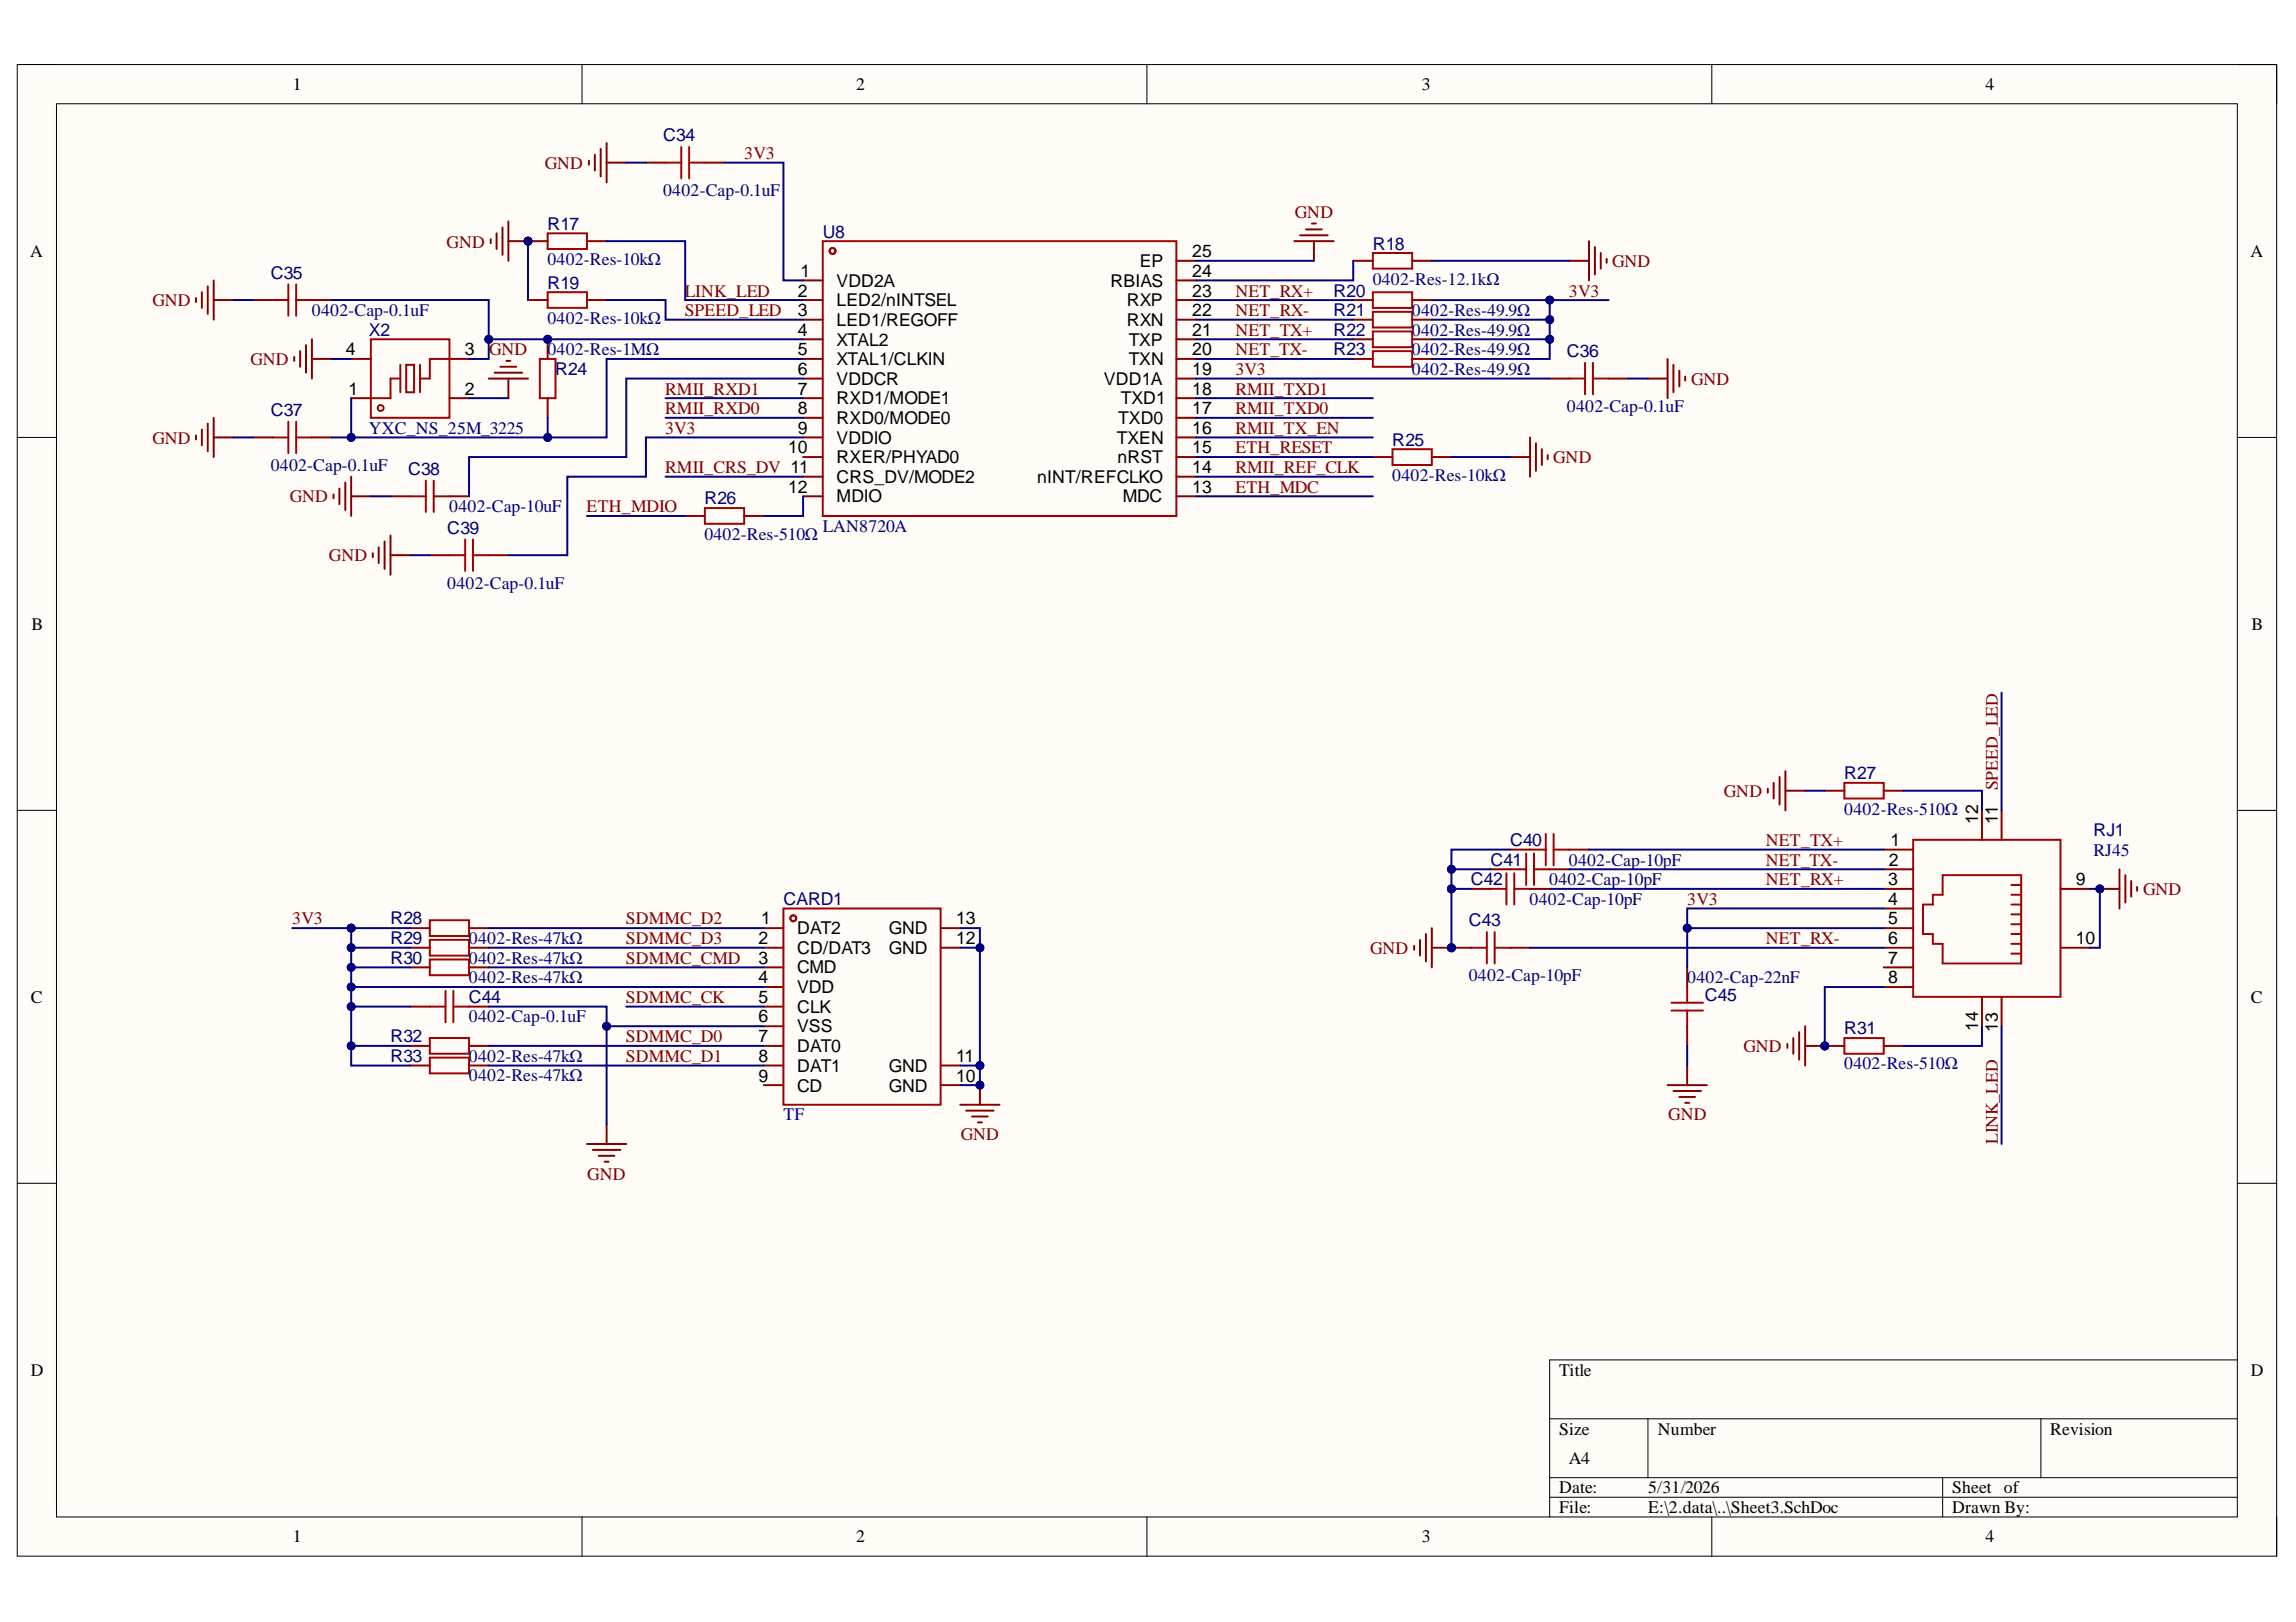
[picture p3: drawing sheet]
<svg xmlns="http://www.w3.org/2000/svg" width="297mm" height="210mm" viewBox="0 0 297 210" stroke-linecap="round" stroke-linejoin="round" font-family="sans-serif">
<defs><g id="words">
<g font-size="2.3">
<text x="37.9" y="11.7">1</text>
<text x="110.7" y="11.7">2</text>
<text x="183.9" y="11.7">3</text>
<text x="256.9" y="11.7">4</text>
<text x="3.9" y="33.3">A</text>
<text x="103.6" y="35.8">1</text>
<text x="147.5" y="34.6">EP</text>
<text x="154.2" y="35.8">24</text>
<text x="154.2" y="33.3">25</text>
<text x="291.1" y="33.3">A</text>
<text x="103.2" y="38.4">2</text>
<text x="103.2" y="40.9">3</text>
<text x="108.2" y="37.1">VDD2A</text>
<text x="108.2" y="39.6">LED2/nINTSEL</text>
<text x="143.7" y="37.1">RBIAS</text>
<text x="145.8" y="39.6">RXP</text>
<text x="154.2" y="40.9">22</text>
<text x="154.2" y="38.4">23</text>
<text x="44.8" y="46">4</text>
<text x="60.2" y="46">3</text>
<text x="103.2" y="43.5">4</text>
<text x="103.2" y="46">5</text>
<text x="108.2" y="42.2">LED1/REGOFF</text>
<text x="108.2" y="44.7">XTAL2</text>
<text x="108.2" y="47.3">XTAL1/CLKIN</text>
<text x="145.8" y="42.2">RXN</text>
<text x="146" y="47.3">TXN</text>
<text x="146" y="44.7">TXP</text>
<text x="154.2" y="46">20</text>
<text x="154.2" y="43.5">21</text>
<text x="45.1" y="51.1">1</text>
<text x="60.2" y="51.1">2</text>
<text x="103.2" y="48.5">6</text>
<text x="103.2" y="51.1">7</text>
<text x="103.2" y="53.6">8</text>
<text x="108.2" y="49.8">VDDCR</text>
<text x="108.2" y="52.3">RXD1/MODE1</text>
<text x="142.8" y="49.8">VDD1A</text>
<text x="145" y="52.3">TXD1</text>
<text x="154.2" y="53.6">17</text>
<text x="154.2" y="51.1">18</text>
<text x="154.2" y="48.5">19</text>
<text x="102" y="58.7">10</text>
<text x="103.2" y="56.1">9</text>
<text x="108.2" y="54.9">RXD0/MODE0</text>
<text x="108.2" y="57.4">VDDIO</text>
<text x="108.2" y="59.9">RXER/PHYAD0</text>
<text x="144.5" y="57.4">TXEN</text>
<text x="144.6" y="59.9">nRST</text>
<text x="144.7" y="54.9">TXD0</text>
<text x="154.2" y="58.7">15</text>
<text x="154.2" y="56.1">16</text>
<text x="102" y="63.7">12</text>
<text x="108.2" y="62.5">CRS_DV/MODE2</text>
<text x="108.2" y="65">MDIO</text>
<text x="134.2" y="62.5">nINT/REFCLKO</text>
<text x="145.3" y="65">MDC</text>
<text x="154.2" y="63.7">13</text>
<text x="154.2" y="61.2">14</text>
<text x="4.1" y="81.5">B</text>
<text x="291.3" y="81.5">B</text>
<text x="255.9" y="106.6" transform="rotate(-90 255.9 106.6)">12</text>
<text x="258.5" y="106.6" transform="rotate(-90 258.5 106.6)">11</text>
<text x="244.3" y="112">2</text>
<text x="244.6" y="109.5">1</text>
<text x="98.5" y="119.6">1</text>
<text x="123.7" y="119.6">13</text>
<text x="244.3" y="119.6">5</text>
<text x="244.3" y="117.1">4</text>
<text x="244.3" y="114.6">3</text>
<text x="268.5" y="114.6">9</text>
<text x="98.1" y="124.7">3</text>
<text x="98.1" y="122.2">2</text>
<text x="103.1" y="126">CMD</text>
<text x="103.1" y="123.4">CD/DAT3</text>
<text x="103.1" y="120.9">DAT2</text>
<text x="115" y="120.9">GND</text>
<text x="115" y="123.4">GND</text>
<text x="123.7" y="122.2">12</text>
<text x="244.3" y="124.7">7</text>
<text x="244.3" y="122.2">6</text>
<text x="268.5" y="122.2">10</text>
<text x="4" y="129.8">C</text>
<text x="98.1" y="129.8">5</text>
<text x="98.1" y="127.2">4</text>
<text x="103.1" y="131">CLK</text>
<text x="103.1" y="128.5">VDD</text>
<text x="244.3" y="127.2">8</text>
<text x="291.2" y="129.8">C</text>
<text x="98.1" y="137.4">8</text>
<text x="98.1" y="134.8">7</text>
<text x="98.1" y="132.3">6</text>
<text x="103.1" y="136.1">DAT0</text>
<text x="103.1" y="133.6">VSS</text>
<text x="123.7" y="137.4">11</text>
<text x="255.9" y="133.4" transform="rotate(-90 255.9 133.4)">14</text>
<text x="258.5" y="133.5" transform="rotate(-90 258.5 133.5)">13</text>
<text x="98.1" y="140">9</text>
<text x="103.1" y="141.3">CD</text>
<text x="103.1" y="138.7">DAT1</text>
<text x="115" y="138.7">GND</text>
<text x="115" y="141.3">GND</text>
<text x="123.7" y="140">10</text>
<text x="4" y="178">D</text>
<text x="201.7" y="178">Title</text>
<text x="291.2" y="178">D</text>
<text x="201.7" y="185.7">Size</text>
<text x="214.5" y="185.7">Number</text>
<text x="265.2" y="185.7">Revision</text>
<text x="203" y="189.5">A4</text>
<text x="201.7" y="193.3">Date:</text>
<text x="201.7" y="195.8">File:</text>
<text x="213.2" y="193.3">5/31/2026</text>
<text x="213.2" y="195.8">E:\2.data\..\Sheet3.SchDoc</text>
<text x="252.6" y="193.3">Sheet of</text>
<text x="252.6" y="195.8">Drawn By:</text>
<text x="37.9" y="199.6">1</text>
<text x="110.7" y="199.6">2</text>
<text x="183.9" y="199.6">3</text>
<text x="256.9" y="199.6">4</text>
</g>
<g font-size="2.3" fill="#800000">
<text x="70.5" y="21.8">GND</text>
<text x="96.3" y="20.5">3V3</text>
<text x="167.5" y="28.1">GND</text>
<text x="57.8" y="32">GND</text>
<text x="208.6" y="34.6">GND</text>
<text x="19.7" y="39.6">GND</text>
<text x="88.6" y="38.4">LINK_LED</text>
<text x="88.6" y="40.9">SPEED_LED</text>
<text x="159.8" y="38.4">NET_RX+</text>
<text x="159.8" y="40.9">NET_RX-</text>
<text x="203" y="38.4">3V3</text>
<text x="32.4" y="47.3">GND</text>
<text x="63.3" y="46">GND</text>
<text x="159.8" y="43.5">NET_TX+</text>
<text x="159.8" y="46">NET_TX-</text>
<text x="86" y="51.1">RMII_RXD1</text>
<text x="86" y="53.6">RMII_RXD0</text>
<text x="159.8" y="51.1">RMII_TXD1</text>
<text x="159.8" y="53.6">RMII_TXD0</text>
<text x="159.8" y="48.5">3V3</text>
<text x="218.8" y="49.8">GND</text>
<text x="19.7" y="57.4">GND</text>
<text x="86" y="56.1">3V3</text>
<text x="159.8" y="56.1">RMII_TX_EN</text>
<text x="159.8" y="58.7">ETH_RESET</text>
<text x="200.9" y="59.9">GND</text>
<text x="37.5" y="65">GND</text>
<text x="86" y="61.2">RMII_CRS_DV 11</text>
<text x="159.8" y="63.7">ETH_MDC</text>
<text x="159.8" y="61.2">RMII_REF_CLK</text>
<text x="75.9" y="66.3">ETH_MDIO</text>
<text x="42.6" y="72.6">GND</text>
<text x="223" y="103.1">GND</text>
<text x="258.5" y="102.3" transform="rotate(-90 258.5 102.3)">SPEED_LED</text>
<text x="228.4" y="109.5">NET_TX+</text>
<text x="228.4" y="112">NET_TX-</text>
<text x="37.8" y="119.6">3V3</text>
<text x="81" y="119.6">SDMMC_D2</text>
<text x="218.3" y="117.1">3V3</text>
<text x="228.4" y="114.6">NET_RX+</text>
<text x="277.3" y="115.8">GND</text>
<text x="81" y="124.7">SDMMC_CMD</text>
<text x="81" y="122.2">SDMMC_D3</text>
<text x="177.3" y="123.4">GND</text>
<text x="228.4" y="122.2">NET_RX-</text>
<text x="81" y="129.8">SDMMC_CK</text>
<text x="81" y="134.8">SDMMC_D0</text>
<text x="81" y="137.4">SDMMC_D1</text>
<text x="225.6" y="136.1">GND</text>
<text x="124.3" y="147.5">GND</text>
<text x="215.8" y="145">GND</text>
<text x="258.5" y="148" transform="rotate(-90 258.5 148)">LINK_LED</text>
<text x="76" y="152.7">GND</text>
</g>
<g font-size="2.3" fill="#000080">
<text x="85.8" y="18.3">C34</text>
<text x="70.8" y="29.8">R17</text>
<text x="85.8" y="25.4">0402-Cap-0.1uF</text>
<text x="70.8" y="34.3">0402-Res-10kΩ</text>
<text x="106.4" y="30.8">U8</text>
<text x="177.6" y="32.3">R18</text>
<text x="35" y="36.1">C35</text>
<text x="40.4" y="40.9">0402-Cap-0.1uF</text>
<text x="70.8" y="37.4">R19</text>
<text x="70.8" y="41.9">0402-Res-10kΩ</text>
<text x="172.5" y="38.4">R20</text>
<text x="172.5" y="40.9">R21</text>
<text x="177.6" y="36.9">0402-Res-12.1kΩ</text>
<text x="182.7" y="40.9">0402-Res-49.9Ω</text>
<text x="47.7" y="43.5">X2</text>
<text x="70.8" y="46">0402-Res-1MΩ</text>
<text x="172.5" y="43.5">R22</text>
<text x="172.5" y="46">R23</text>
<text x="182.7" y="43.5">0402-Res-49.9Ω</text>
<text x="182.7" y="46">0402-Res-49.9Ω</text>
<text x="202.7" y="46.2">C36</text>
<text x="35" y="53.9">C37</text>
<text x="71.8" y="48.5">R24</text>
<text x="182.7" y="48.5">0402-Res-49.9Ω</text>
<text x="202.7" y="53.3">0402-Cap-0.1uF</text>
<text x="47.7" y="56.1">YXC_NS_25M_3225</text>
<text x="180.1" y="57.7">R25</text>
<text x="35" y="61">0402-Cap-0.1uF</text>
<text x="52.8" y="61.5">C38</text>
<text x="91.1" y="65.3">R26</text>
<text x="180.1" y="62.2">0402-Res-10kΩ</text>
<text x="57.9" y="69.1">C39</text>
<text x="58.1" y="66.3">0402-Cap-10uF</text>
<text x="91.1" y="69.8">0402-Res-510Ω</text>
<text x="106.4" y="68.8">LAN8720A</text>
<text x="57.9" y="76.2">0402-Cap-0.1uF</text>
<text x="238.6" y="100.9">R27</text>
<text x="238.6" y="105.4">0402-Res-510Ω</text>
<text x="192.8" y="112">C41</text>
<text x="195.4" y="109.5">C40</text>
<text x="203" y="112">0402-Cap-10pF</text>
<text x="270.8" y="108.2">RJ1</text>
<text x="270.8" y="110.8">RJ45</text>
<text x="50.5" y="119.6">R28</text>
<text x="101.4" y="117.1">CARD1</text>
<text x="190" y="119.9">C43</text>
<text x="190.3" y="114.6">C42</text>
<text x="197.9" y="117.1">0402-Cap-10pF</text>
<text x="200.4" y="114.6">0402-Cap-10pF</text>
<text x="50.5" y="122.2">R29</text>
<text x="50.5" y="124.7">R30</text>
<text x="60.7" y="122.2">0402-Res-47kΩ</text>
<text x="60.7" y="124.7">0402-Res-47kΩ</text>
<text x="60.7" y="127.2">0402-Res-47kΩ</text>
<text x="60.7" y="129.8">C44</text>
<text x="190" y="127">0402-Cap-10pF</text>
<text x="218.3" y="127.2">0402-Cap-22nF</text>
<text x="220.6" y="129.5">C45</text>
<text x="50.5" y="134.8">R32</text>
<text x="50.5" y="137.4">R33</text>
<text x="60.7" y="137.4">0402-Res-47kΩ</text>
<text x="60.7" y="132.3">0402-Cap-0.1uF</text>
<text x="238.6" y="133.8">R31</text>
<text x="60.7" y="139.9">0402-Res-47kΩ</text>
<text x="238.6" y="138.4">0402-Res-510Ω</text>
<text x="101.4" y="145">TF</text>
</g>
</g></defs>
<path d="M2.2 8.4h292.3v193h-292.3z" fill-rule="evenodd" fill="#fffcf8"/>
<path d="M2.2 8.4h292.3v193h-292.3z" fill="none" stroke="#000" stroke-width=".13"/>
<path d="M7.3 13.4h282.1v182.9h-282.1z" fill-rule="evenodd" fill="#fffcf8"/>
<g fill="none" stroke="#000" stroke-width=".13">
<path d="M2.2 8.3h5.1M7.3 13.4h282.1v182.9h-282.1zM75.3 8.3v5.1M148.4 8.3v5.1M221.5 8.4v5M289.4 8.4h5.1v5M2.2 56.6h5.1M289.4 56.6h5.1M2.2 104.9h5.1M289.4 104.9h5.1M2.2 153.1h5.1M289.4 153.1h5.1"/>
<path d="M289.4 176h-88.9v20.3M75.3 196.3v5.1M148.4 196.3v5.1M200.5 183.6h88.9M200.5 191.2h88.9M200.5 193.8h88.9M213.2 183.6v7.6M221.5 196.3v5.1M251.3 191.2v5.1M264 183.6v7.6M294.5 196.3v5.1"/>
</g>
<g fill="none" stroke="#800" stroke-width=".25">
<path d="M53.1 120.1h2.5M53.1 122.6h2.5M53.1 137.9h2.5M53.1 135.3h2.5M53.1 130.3h2.5M53.1 125.2h2.5M60.7 120.1h2.5M60.7 122.6h2.5M60.7 137.9h2.5M60.7 135.3h2.5M60.7 130.3h2.5M60.7 125.2h2.5"/>
<path d="M98.8 120.1h2.6M98.8 122.6h2.6M98.8 137.9h2.6M98.8 135.3h2.6M98.8 132.8h2.6M98.8 130.3h2.6M98.8 127.7h2.6M98.8 125.2h2.6M121.7 120.1h2.5M121.7 122.6h2.5M121.7 137.9h2.5M98.8 140.4h2.6"/>
<path d="M121.7 140.4h2.5"/>
</g>
<g fill="none" stroke="#a00000" stroke-width=".25">
<path d="M55.6 119.1h5.1v2h-5.1zM101.4 117.6h20.3v25.4h-20.3zM55.6 121.6h5.1v2.1h-5.1zM55.6 134.3h5.1v2.1h-5.1zM55.6 136.9h5.1v2h-5.1zM55.6 124.2h5.1v2h-5.1zM55.6 130.3h2M57.6 128.2v4.1M58.7 128.2v4.1M58.7 130.3h2"/>
<circle cx="102.6" cy="118.8" r=".38"/>
</g>
<path d="M75.9 148h5.1M76.7 148.8h3.6M77.5 149.6h2M78.2 150.3h.5M78.5 145.5v2.5M124.2 143h5.1M125 143.7h3.6M125.8 144.5h2M126.5 145.3h.5M126.8 140.4v2.6" fill="none" stroke="#800000" stroke-width=".25"/>
<circle cx="126.8" cy="140.4" r=".51" fill="#000080"/>
<circle cx="126.8" cy="140.4" r=".51" fill="none" stroke="#000080" stroke-width=".13"/>
<g fill="none" stroke="#a00000" stroke-width=".25">
<path d="M106.4 31.2h45.8v35.6h-45.8zM35.3 56.6h2M37.3 54.6v4M38.3 56.6h2.1M38.3 54.6v4M48 43.9h10.1v10.2h-10.1zM51.8 47.2v3.6M51.8 49h-1.3v2.5h-2.5M52.6 47.2h1v3.6h-1zM54.3 47.2v3.6M58.1 46.4h-2.5v2.6h-1.3"/>
<circle cx="107.7" cy="32.5" r=".38"/>
<circle cx="49.2" cy="52.8" r=".38"/>
</g>
<g fill="none" stroke="#800" stroke-width=".25">
<path d="M103.9 36.3h2.5M103.9 38.8h2.5M152.2 36.3h2.5M152.2 38.8h2.5M152.2 33.8h2.5M32.7 56.6h2.6M40.4 56.6h2.5M45.4 46.4h2.6M45.4 51.5h2.6M58.1 46.4h2.6M58.1 51.5h2.6M103.9 41.4h2.5"/>
<path d="M103.9 43.9h2.5M103.9 46.4h2.5M103.9 49h2.5M103.9 51.5h2.5M103.9 54.1h2.5M103.9 56.6h2.5M103.9 59.1h2.5M152.2 41.4h2.5M152.2 43.9h2.5M152.2 46.4h2.5M152.2 49h2.5M152.2 51.5h2.5"/>
<path d="M152.2 54.1h2.5M152.2 56.6h2.5M152.2 59.1h2.5M103.9 61.7h2.5M103.9 64.2h2.5M152.2 61.7h2.5M152.2 64.2h2.5"/>
</g>
<path d="M38.1 46.2v.5M38.8 45.4v2.1M39.6 44.7v3.5M40.4 43.9v5.1M40.4 46.4h2.5M63.2 49h5.1M64 48.2h3.5M64.8 47.5h2M65.5 46.7h.5M65.8 49v2.5" fill="none" stroke="#800000" stroke-width=".25"/>
<circle cx="70.9" cy="43.9" r=".51" fill="#000080"/>
<circle cx="70.9" cy="43.9" r=".51" fill="none" stroke="#000080" stroke-width=".13"/>
<path d="M70.9 43.9v2.5" fill="none" stroke="#800" stroke-width=".25"/>
<circle cx="70.9" cy="43.9" r=".51" fill="#000080"/>
<circle cx="70.9" cy="43.9" r=".51" fill="none" stroke="#000080" stroke-width=".13"/>
<path d="M32.7 38.8h2.6M40.4 38.8h2.5M175.1 33.8h2.5M182.7 33.8h2.5M70.9 51.5v2.6M177.6 59.1h2.5M185.2 59.1h2.6" fill="none" stroke="#800" stroke-width=".25"/>
<path d="M35.3 38.8h2M37.3 36.8v4.1M38.3 36.8v4.1M38.3 38.8h2.1M177.6 32.7h5.1v2.1h-5.1zM69.8 46.4h2.1v5.1h-2.1zM180.1 58.1h5.1v2.1h-5.1z" fill="none" stroke="#a00000" stroke-width=".25"/>
<g fill="none" stroke="#800000" stroke-width=".25">
<path d="M25.4 38.6v.5M26.1 37.8v2M26.9 37.1v3.5M27.6 36.3v5.1M27.6 38.8h2.6M203 33.8h2.6M205.6 31.2v5.1M206.3 32v3.5M207.1 32.7v2.1M207.9 33.5v.5M25.4 56.4v.5M26.1 55.6v2"/>
<path d="M26.9 54.8v3.6M27.6 54.1v5M27.6 56.6h2.6M195.4 59.1h2.5M197.9 56.6v5.1M198.7 57.4v3.5M199.5 58.1v2.1M200.2 58.9v.5"/>
</g>
<circle cx="68.3" cy="31.2" r=".51" fill="#000080"/>
<circle cx="68.3" cy="31.2" r=".51" fill="none" stroke="#000080" stroke-width=".13"/>
<path d="M68.3 31.2h2.6" fill="none" stroke="#800" stroke-width=".25"/>
<circle cx="68.3" cy="31.2" r=".51" fill="#000080"/>
<circle cx="68.3" cy="31.2" r=".51" fill="none" stroke="#000080" stroke-width=".13"/>
<path d="M68.3 38.8h2.6M75.9 31.2h2.6M75.9 38.8h2.6" fill="none" stroke="#800" stroke-width=".25"/>
<path d="M70.9 30.2h5v2h-5zM70.9 37.8h5v2h-5z" fill="none" stroke="#a00000" stroke-width=".25"/>
<path d="M63.5 31v.5M64.2 30.2v2M65 29.4v3.6M65.8 28.7v5.1M65.8 31.2h2.5" fill="none" stroke="#800000" stroke-width=".25"/>
<circle cx="68.3" cy="31.2" r=".51" fill="#000080"/>
<circle cx="68.3" cy="31.2" r=".51" fill="none" stroke="#000080" stroke-width=".13"/>
<g fill="none" stroke="#a00000" stroke-width=".25">
<path d="M88.1 19v4.1M89.2 19v4.1M86.1 21h2M89.2 21h2M177.6 37.8h5.1v2h-5.1zM177.6 40.4h5.1v2h-5.1zM177.6 42.9h5.1v2h-5.1zM177.6 45.4h5.1v2.1h-5.1zM203 49h2.1M205.1 47v4M206.1 47v4M206.1 49h2"/>
<path d="M53.1 64.2h2M55.1 62.2v4.1M56.1 62.2v4.1M56.1 64.2h2M58.1 71.8h2.1M60.2 69.8v4.1M61.2 69.8v4.1M61.2 71.8h2M91.2 65.8h5.1v2h-5.1zM247.5 108.7h19.1v20.3h-19.1zM251.3 113.3h10.2v11.4h-10.2v-2.6h-1.2v-1.2h-1.3v-3.8h1.3v-1.3h1.2zM260.2 117.1h1.3"/>
<path d="M260.2 115.8h1.3M260.2 119.6h1.3M260.2 118.3h1.3M260.2 114.5h1.3M260.2 122.1h1.3M260.2 120.9h1.3M260.2 123.4h1.3"/>
</g>
<g fill="none" stroke="#800" stroke-width=".25">
<path d="M83.6 21h2.5M91.2 21h2.5M175.1 38.8h2.5M182.7 38.8h2.5M175.1 41.4h2.5M175.1 43.9h2.5M175.1 46.5h2.5M182.7 41.4h2.5M182.7 43.9h2.5M182.7 46.5h2.5M200.5 49h2.5M208.1 49h2.5"/>
<path d="M50.5 64.2h2.6M55.6 71.8h2.5M58.1 64.2h2.6M63.2 71.8h2.6M88.6 66.8h2.6M96.3 66.8h2.5M243.7 117.6h3.8M243.7 115h3.8M243.7 112.5h3.8M243.7 109.9h3.8M256.4 104.9v3.8M258.9 104.9v3.8"/>
<path d="M266.6 115h3.8M243.7 127.7h3.8M243.7 125.2h3.8M243.7 122.7h3.8M243.7 120.1h3.8M256.4 129v3.8M258.9 129v3.8M266.6 122.7h3.8"/>
</g>
<g fill="none" stroke="#800000" stroke-width=".25">
<path d="M77.7 19.3v3.5M78.5 18.5v5.1M76.2 20.8v.5M77 20v2.1M78.5 21h2.5M167.4 31.2h5.1M168.2 30.4h3.6M169 29.7h2M169.7 28.9h.5M170 31.2v2.6M213.2 49h2.5M215.7 46.5v5"/>
<path d="M216.5 47.2v3.6M217.3 48v2M218 48.7v.5M43.1 64v.5M43.9 63.2v2M44.7 62.4v3.6M45.4 61.7v5.1M45.4 64.2h2.6M48.2 71.6v.5M49 70.8v2.1M49.8 70.1v3.5M50.5 69.3v5.1"/>
<path d="M50.5 71.8h2.6M271.7 115h2.5M274.2 112.5v5.1M275 113.3v3.5M275.7 114v2M276.5 114.8v.5"/>
</g>
<circle cx="271.7" cy="115" r=".51" fill="#000080"/>
<circle cx="271.7" cy="115" r=".51" fill="none" stroke="#000080" stroke-width=".13"/>
<path d="M236.1 102.3h2.5M243.7 102.3h2.5" fill="none" stroke="#800" stroke-width=".25"/>
<path d="M238.6 101.3h5.1v2h-5.1z" fill="none" stroke="#a00000" stroke-width=".25"/>
<path d="M231 99.8v5.1M228.7 102.1v.5M229.5 101.3v2M230.2 100.6v3.5M231 102.3h2.5" fill="none" stroke="#800000" stroke-width=".25"/>
<circle cx="236.1" cy="135.4" r=".51" fill="#000080"/>
<circle cx="236.1" cy="135.4" r=".51" fill="none" stroke="#000080" stroke-width=".13"/>
<path d="M236.1 135.4h2.5" fill="none" stroke="#800" stroke-width=".25"/>
<circle cx="236.1" cy="135.4" r=".51" fill="#000080"/>
<circle cx="236.1" cy="135.4" r=".51" fill="none" stroke="#000080" stroke-width=".13"/>
<path d="M243.7 135.4h2.5" fill="none" stroke="#800" stroke-width=".25"/>
<path d="M238.6 134.3h5.1v2.1h-5.1z" fill="none" stroke="#a00000" stroke-width=".25"/>
<path d="M231.2 135.1v.5M232 134.3v2.1M232.8 133.6v3.5M233.5 132.8v5.1M233.5 135.4h2.6" fill="none" stroke="#800000" stroke-width=".25"/>
<circle cx="236.1" cy="135.4" r=".51" fill="#000080"/>
<circle cx="236.1" cy="135.4" r=".51" fill="none" stroke="#000080" stroke-width=".13"/>
<path d="M216.2 129.8h4.1M216.2 130.8h4.1M218.3 127.7v2.1M218.3 130.8v2" fill="none" stroke="#a00000" stroke-width=".25"/>
<path d="M218.3 125.2v2.5M218.3 132.8v2.6" fill="none" stroke="#800" stroke-width=".25"/>
<path d="M218.3 137.9v2.5M215.7 140.4h5.1M216.5 141.2h3.6M217.3 142h2M218 142.7h.5" fill="none" stroke="#800000" stroke-width=".25"/>
<circle cx="187.8" cy="122.7" r=".51" fill="#000080"/>
<circle cx="187.8" cy="122.7" r=".51" fill="none" stroke="#000080" stroke-width=".13"/>
<path d="M190.3 122.7h2.1M192.4 120.6v4.1M193.4 122.7h2M193.4 120.6v4.1" fill="none" stroke="#a00000" stroke-width=".25"/>
<path d="M187.8 122.7h2.5" fill="none" stroke="#800" stroke-width=".25"/>
<circle cx="187.8" cy="122.7" r=".51" fill="#000080"/>
<circle cx="187.8" cy="122.7" r=".51" fill="none" stroke="#000080" stroke-width=".13"/>
<path d="M190.3 115h2.6M192.9 112.5h2.5M195.4 109.9h2.5M197.9 115h2.6M200.5 112.5h2.5M203 109.9h2.6M195.4 122.7h2.5" fill="none" stroke="#800" stroke-width=".25"/>
<path d="M192.9 115h2M194.9 113v4.1M195.4 112.5h2M195.9 115h2M195.9 113v4.1M197.4 110.5v4M197.9 109.9h2.1M198.5 112.5h2M198.5 110.5v4M200 107.9v4.1M201 109.9h2M201 107.9v4.1" fill="none" stroke="#a00000" stroke-width=".25"/>
<path d="M183 122.4v.5M183.7 121.6v2.1M184.5 120.9v3.5M185.2 120.1v5.1M185.2 122.7h2.6" fill="none" stroke="#800000" stroke-width=".25"/>
<circle cx="187.8" cy="122.7" r=".51" fill="#000080"/>
<circle cx="187.8" cy="122.7" r=".51" fill="none" stroke="#000080" stroke-width=".13"/>
<path d="M37.8 120.1h7.6M63.2 120.1h35.6M63.2 122.6h35.6M63.2 135.3h35.6M63.2 137.9h35.6M81 130.3h17.8" fill="none" stroke="#000080" stroke-width=".25"/>
<circle cx="45.4" cy="120.1" r=".51" fill="#000080"/>
<circle cx="45.4" cy="120.1" r=".51" fill="none" stroke="#000080" stroke-width=".13"/>
<path d="M63.2 125.2h35.6M98.8 132.8h-20.3v12.7" fill="none" stroke="#000080" stroke-width=".25"/>
<circle cx="78.5" cy="132.8" r=".51" fill="#000080"/>
<circle cx="78.5" cy="132.8" r=".51" fill="none" stroke="#000080" stroke-width=".13"/>
<path d="M45.4 127.7h53.4" fill="none" stroke="#000080" stroke-width=".25"/>
<circle cx="45.4" cy="127.7" r=".51" fill="#000080"/>
<circle cx="45.4" cy="127.7" r=".51" fill="none" stroke="#000080" stroke-width=".13"/>
<path d="M63.2 130.3h15.3v2.5" fill="none" stroke="#000080" stroke-width=".25"/>
<circle cx="78.5" cy="132.8" r=".51" fill="#000080"/>
<circle cx="78.5" cy="132.8" r=".51" fill="none" stroke="#000080" stroke-width=".13"/>
<path d="M124.2 120.1h2.6v2.5h-2.6" fill="none" stroke="#000080" stroke-width=".25"/>
<circle cx="126.8" cy="122.6" r=".51" fill="#000080"/>
<circle cx="126.8" cy="122.6" r=".51" fill="none" stroke="#000080" stroke-width=".13"/>
<path d="M126.8 122.6v15.3h-2.6" fill="none" stroke="#000080" stroke-width=".25"/>
<circle cx="126.8" cy="122.6" r=".51" fill="#000080"/>
<circle cx="126.8" cy="122.6" r=".51" fill="none" stroke="#000080" stroke-width=".13"/>
<circle cx="126.8" cy="137.9" r=".51" fill="#000080"/>
<circle cx="126.8" cy="137.9" r=".51" fill="none" stroke="#000080" stroke-width=".13"/>
<path d="M126.8 137.9v2.5h-2.6" fill="none" stroke="#000080" stroke-width=".25"/>
<circle cx="126.8" cy="140.4" r=".51" fill="#000080"/>
<circle cx="126.8" cy="140.4" r=".51" fill="none" stroke="#000080" stroke-width=".13"/>
<circle cx="126.8" cy="137.9" r=".51" fill="#000080"/>
<circle cx="126.8" cy="137.9" r=".51" fill="none" stroke="#000080" stroke-width=".13"/>
<g fill="none" stroke="#000080" stroke-width=".25">
<path d="M68.3 31.2v7.6M78.5 31.2h10.1v7.6h15.3M175.1 33.8v2.5h-20.4M185.2 33.8h17.8M86.1 54.1h17.8M154.7 54.1h22.9M154.7 51.5h22.9M154.7 56.6h22.9M154.7 59.1h22.9M154.7 49h45.8M187.8 59.1h7.6M86.1 61.7h17.8"/>
<path d="M154.7 61.7h22.9M154.7 64.2h22.9"/>
</g>
<circle cx="68.3" cy="31.2" r=".51" fill="#000080"/>
<circle cx="68.3" cy="31.2" r=".51" fill="none" stroke="#000080" stroke-width=".13"/>
<path d="M78.5 38.8h7.6v2.6h17.8M93.7 21h7.7v15.3h2.5M60.7 51.5h5.1M86.1 51.5h17.8M103.9 56.6h-20.3v5.1h-10.2v10.1h-7.6M103.9 46.4h-25.4v10.2h-35.6" fill="none" stroke="#000080" stroke-width=".25"/>
<circle cx="45.4" cy="56.6" r=".51" fill="#000080"/>
<circle cx="45.4" cy="56.6" r=".51" fill="none" stroke="#000080" stroke-width=".13"/>
<circle cx="70.9" cy="56.6" r=".51" fill="#000080"/>
<circle cx="70.9" cy="56.6" r=".51" fill="none" stroke="#000080" stroke-width=".13"/>
<path d="M154.7 33.8h15.3M154.7 38.8h20.4M103.9 49h-22.9v10.1h-20.3v5.1M154.7 41.4h20.4M154.7 43.9h20.4M154.7 46.5h20.4M185.2 41.4h15.3" fill="none" stroke="#000080" stroke-width=".25"/>
<circle cx="200.5" cy="41.4" r=".51" fill="#000080"/>
<circle cx="200.5" cy="41.4" r=".51" fill="none" stroke="#000080" stroke-width=".13"/>
<path d="M185.2 43.9h15.3" fill="none" stroke="#000080" stroke-width=".25"/>
<circle cx="200.5" cy="43.9" r=".51" fill="#000080"/>
<circle cx="200.5" cy="43.9" r=".51" fill="none" stroke="#000080" stroke-width=".13"/>
<path d="M185.2 38.8h15.3v7.7h-15.3" fill="none" stroke="#000080" stroke-width=".25"/>
<circle cx="200.5" cy="43.9" r=".51" fill="#000080"/>
<circle cx="200.5" cy="43.9" r=".51" fill="none" stroke="#000080" stroke-width=".13"/>
<circle cx="200.5" cy="41.4" r=".51" fill="#000080"/>
<circle cx="200.5" cy="41.4" r=".51" fill="none" stroke="#000080" stroke-width=".13"/>
<circle cx="200.5" cy="38.8" r=".51" fill="#000080"/>
<circle cx="200.5" cy="38.8" r=".51" fill="none" stroke="#000080" stroke-width=".13"/>
<path d="M200.5 38.8h7.6" fill="none" stroke="#000080" stroke-width=".25"/>
<circle cx="200.5" cy="38.8" r=".51" fill="#000080"/>
<circle cx="200.5" cy="38.8" r=".51" fill="none" stroke="#000080" stroke-width=".13"/>
<path d="M103.9 43.9h-40.7v2.5h-2.5M75.9 66.8h12.7M103.9 64.2v2.6h-5.1" fill="none" stroke="#000080" stroke-width=".25"/>
<circle cx="70.9" cy="43.9" r=".51" fill="#000080"/>
<circle cx="70.9" cy="43.9" r=".51" fill="none" stroke="#000080" stroke-width=".13"/>
<circle cx="63.2" cy="43.9" r=".51" fill="#000080"/>
<circle cx="63.2" cy="43.9" r=".51" fill="none" stroke="#000080" stroke-width=".13"/>
<path d="M258.9 89.6v15.3M246.2 102.3h10.2v2.6M270.4 115h1.3v7.7h-1.3M256.4 132.8v2.6h-10.2M258.9 132.8v15.2" fill="none" stroke="#000080" stroke-width=".25"/>
<circle cx="271.7" cy="115" r=".51" fill="#000080"/>
<circle cx="271.7" cy="115" r=".51" fill="none" stroke="#000080" stroke-width=".13"/>
<path d="M243.7 127.7h-7.6v7.7" fill="none" stroke="#000080" stroke-width=".25"/>
<circle cx="236.1" cy="135.4" r=".51" fill="#000080"/>
<circle cx="236.1" cy="135.4" r=".51" fill="none" stroke="#000080" stroke-width=".13"/>
<path d="M243.7 117.6h-25.4v2.5h25.4" fill="none" stroke="#000080" stroke-width=".25"/>
<circle cx="218.3" cy="120.1" r=".51" fill="#000080"/>
<circle cx="218.3" cy="120.1" r=".51" fill="none" stroke="#000080" stroke-width=".13"/>
<path d="M187.8 112.5h5.1M200.5 115h43.2M203 112.5h40.7M205.6 109.9h38.1M197.9 122.7h45.8" fill="none" stroke="#000080" stroke-width=".25"/>
<circle cx="187.8" cy="112.5" r=".51" fill="#000080"/>
<circle cx="187.8" cy="112.5" r=".51" fill="none" stroke="#000080" stroke-width=".13"/>
<path d="M187.8 115v7.7" fill="none" stroke="#000080" stroke-width=".25"/>
<circle cx="187.8" cy="115" r=".51" fill="#000080"/>
<circle cx="187.8" cy="115" r=".51" fill="none" stroke="#000080" stroke-width=".13"/>
<circle cx="187.8" cy="122.7" r=".51" fill="#000080"/>
<circle cx="187.8" cy="122.7" r=".51" fill="none" stroke="#000080" stroke-width=".13"/>
<path d="M195.4 109.9h-7.6v5.1" fill="none" stroke="#000080" stroke-width=".25"/>
<circle cx="187.8" cy="115" r=".51" fill="#000080"/>
<circle cx="187.8" cy="115" r=".51" fill="none" stroke="#000080" stroke-width=".13"/>
<circle cx="187.8" cy="112.5" r=".51" fill="#000080"/>
<circle cx="187.8" cy="112.5" r=".51" fill="none" stroke="#000080" stroke-width=".13"/>
<path d="M218.3 120.1v5.1" fill="none" stroke="#000080" stroke-width=".25"/>
<circle cx="218.3" cy="120.1" r=".51" fill="#000080"/>
<circle cx="218.3" cy="120.1" r=".51" fill="none" stroke="#000080" stroke-width=".13"/>
<path d="M187.8 115h2.5" fill="none" stroke="#000080" stroke-width=".25"/>
<circle cx="187.8" cy="115" r=".51" fill="#000080"/>
<circle cx="187.8" cy="115" r=".51" fill="none" stroke="#000080" stroke-width=".13"/>
<path d="M45.4 51.5v5.1" fill="none" stroke="#000080" stroke-width=".25"/>
<circle cx="45.4" cy="56.6" r=".51" fill="#000080"/>
<circle cx="45.4" cy="56.6" r=".51" fill="none" stroke="#000080" stroke-width=".13"/>
<path d="M42.9 46.4h2.5M70.9 54.1v2.5" fill="none" stroke="#000080" stroke-width=".25"/>
<circle cx="70.9" cy="56.6" r=".51" fill="#000080"/>
<circle cx="70.9" cy="56.6" r=".51" fill="none" stroke="#000080" stroke-width=".13"/>
<path d="M42.9 38.8h20.3v5.1" fill="none" stroke="#000080" stroke-width=".25"/>
<circle cx="63.2" cy="43.9" r=".51" fill="#000080"/>
<circle cx="63.2" cy="43.9" r=".51" fill="none" stroke="#000080" stroke-width=".13"/>
<path d="M45.4 120.1h7.7" fill="none" stroke="#000080" stroke-width=".25"/>
<circle cx="45.4" cy="120.1" r=".51" fill="#000080"/>
<circle cx="45.4" cy="120.1" r=".51" fill="none" stroke="#000080" stroke-width=".13"/>
<path d="M45.4 122.6h7.7" fill="none" stroke="#000080" stroke-width=".25"/>
<circle cx="45.4" cy="122.6" r=".51" fill="#000080"/>
<circle cx="45.4" cy="122.6" r=".51" fill="none" stroke="#000080" stroke-width=".13"/>
<path d="M45.4 135.3h7.7" fill="none" stroke="#000080" stroke-width=".25"/>
<circle cx="45.4" cy="135.3" r=".51" fill="#000080"/>
<circle cx="45.4" cy="135.3" r=".51" fill="none" stroke="#000080" stroke-width=".13"/>
<path d="M45.4 125.2h7.7" fill="none" stroke="#000080" stroke-width=".25"/>
<circle cx="45.4" cy="125.2" r=".51" fill="#000080"/>
<circle cx="45.4" cy="125.2" r=".51" fill="none" stroke="#000080" stroke-width=".13"/>
<path d="M45.4 130.3h7.7" fill="none" stroke="#000080" stroke-width=".25"/>
<circle cx="45.4" cy="130.3" r=".51" fill="#000080"/>
<circle cx="45.4" cy="130.3" r=".51" fill="none" stroke="#000080" stroke-width=".13"/>
<path d="M45.4 120.1v17.8h7.7" fill="none" stroke="#000080" stroke-width=".25"/>
<circle cx="45.4" cy="120.1" r=".51" fill="#000080"/>
<circle cx="45.4" cy="120.1" r=".51" fill="none" stroke="#000080" stroke-width=".13"/>
<circle cx="45.4" cy="122.6" r=".51" fill="#000080"/>
<circle cx="45.4" cy="122.6" r=".51" fill="none" stroke="#000080" stroke-width=".13"/>
<circle cx="45.4" cy="125.2" r=".51" fill="#000080"/>
<circle cx="45.4" cy="125.2" r=".51" fill="none" stroke="#000080" stroke-width=".13"/>
<circle cx="45.4" cy="127.7" r=".51" fill="#000080"/>
<circle cx="45.4" cy="127.7" r=".51" fill="none" stroke="#000080" stroke-width=".13"/>
<circle cx="45.4" cy="130.3" r=".51" fill="#000080"/>
<circle cx="45.4" cy="130.3" r=".51" fill="none" stroke="#000080" stroke-width=".13"/>
<circle cx="45.4" cy="135.3" r=".51" fill="#000080"/>
<circle cx="45.4" cy="135.3" r=".51" fill="none" stroke="#000080" stroke-width=".13"/>
<path d="M30.2 38.8h2.5M81 21h2.6M30.2 56.6h2.5M210.6 49h2.6M48 64.2h2.5M53.1 71.8h2.5M233.5 102.3h2.6M218.3 135.4v2.5" fill="none" stroke="#000080" stroke-width=".25"/>
<use href="#words"/>
</svg>
